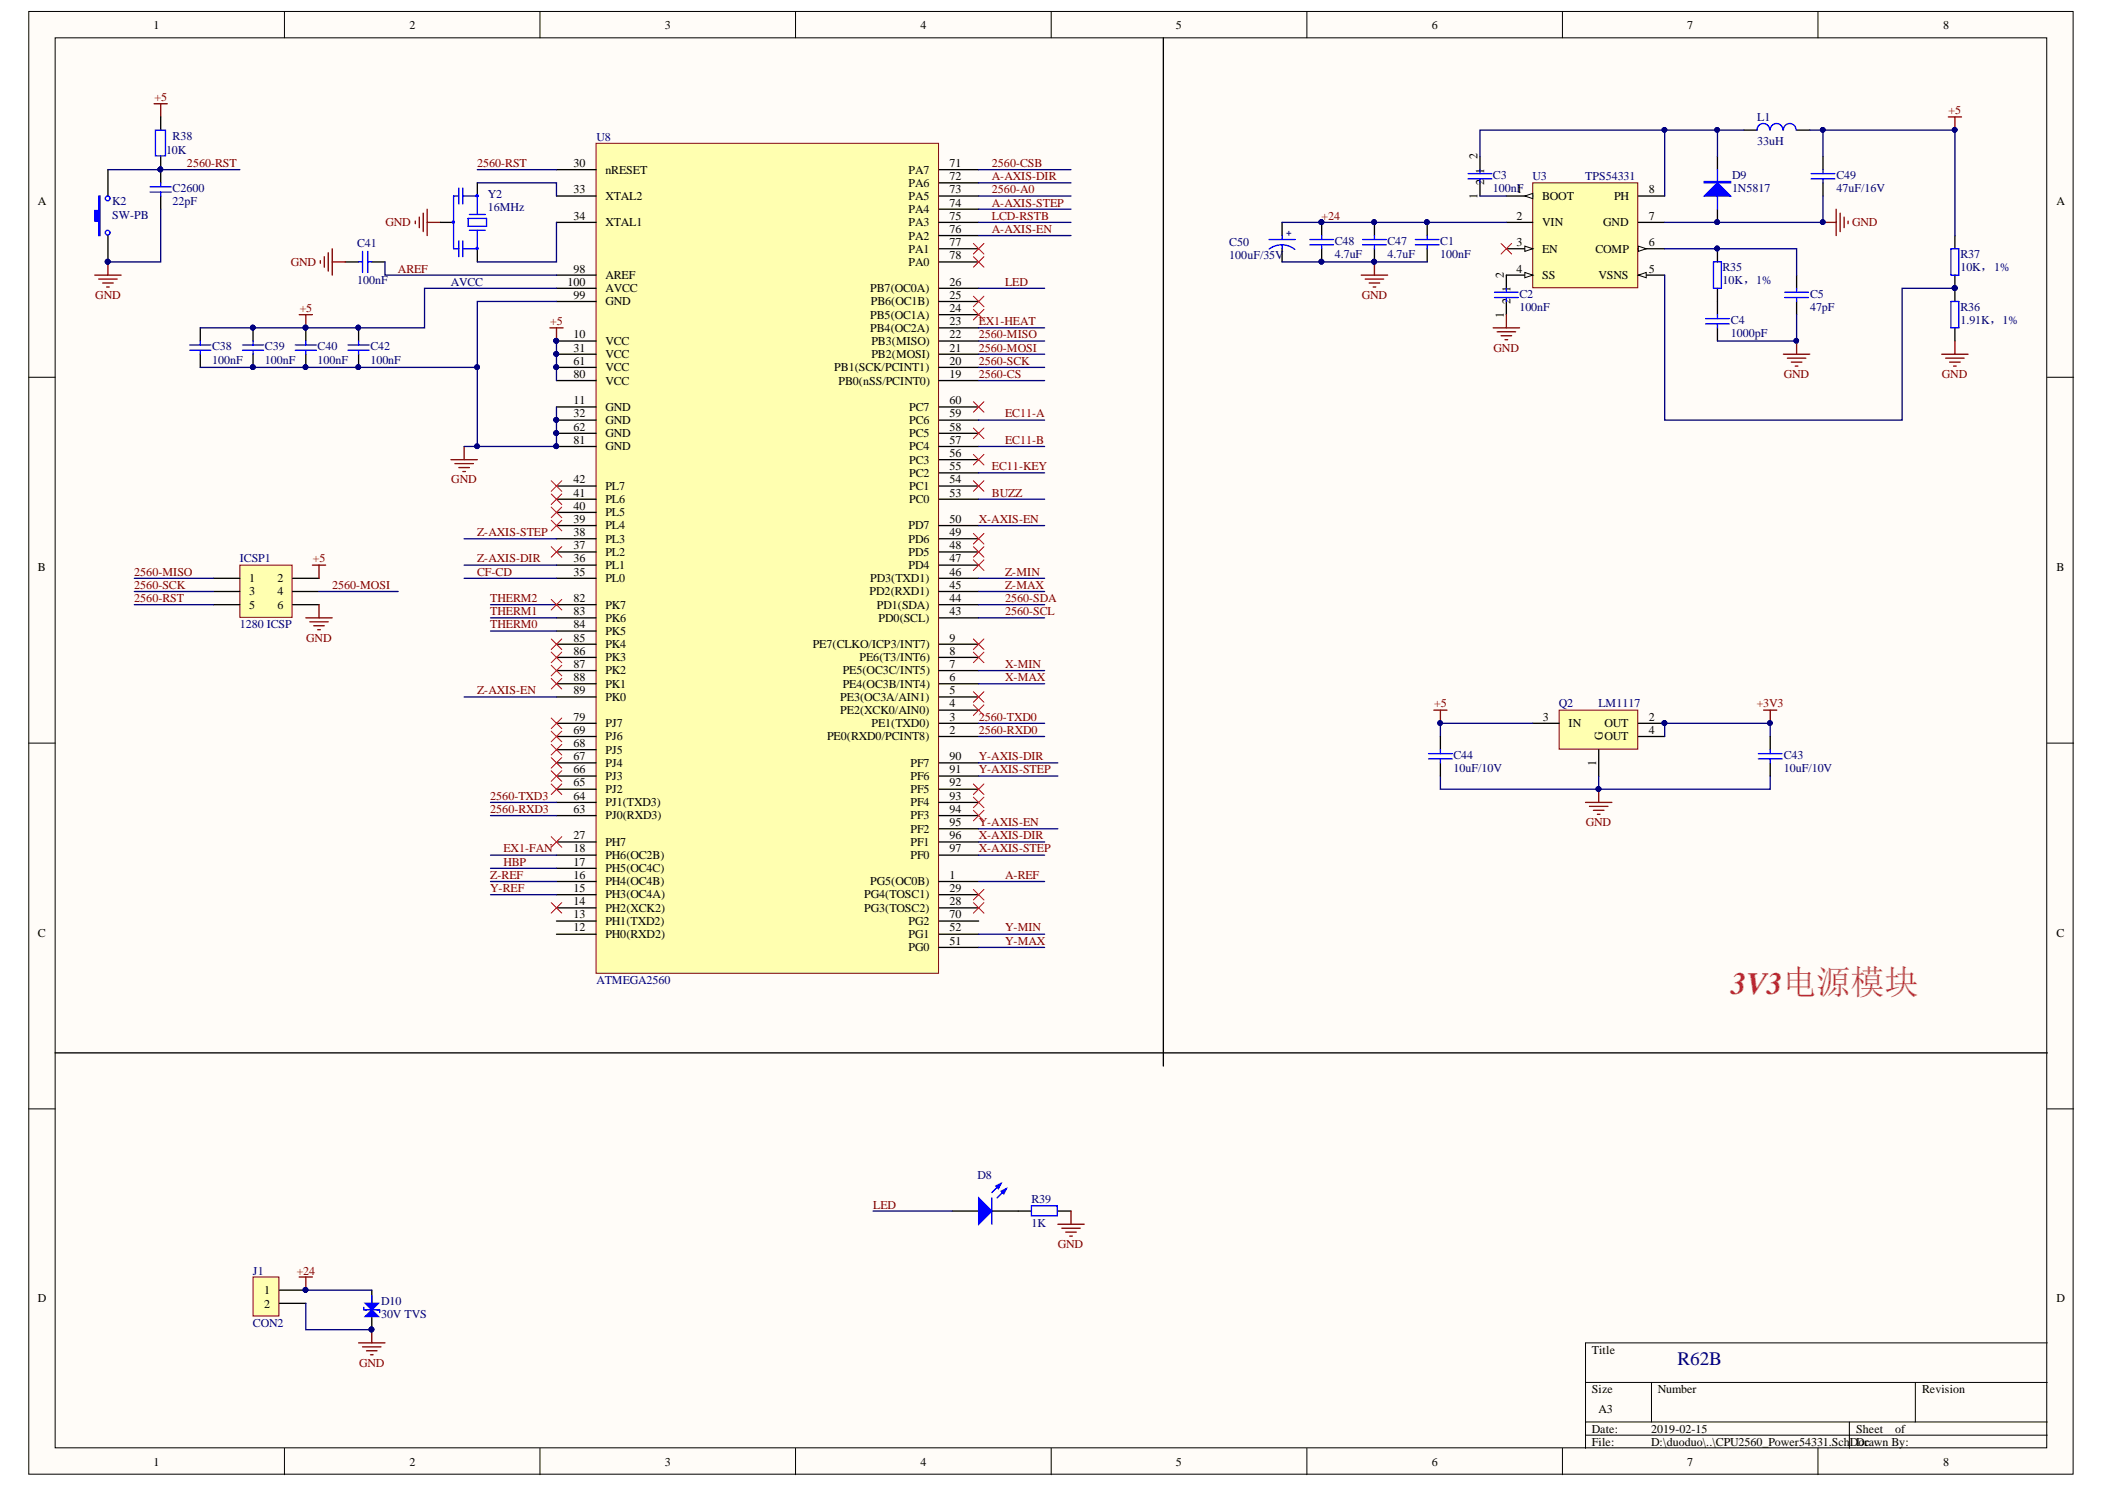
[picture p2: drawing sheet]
<svg xmlns="http://www.w3.org/2000/svg" width="297mm" height="210mm" viewBox="0 0 297 210" stroke-linecap="round" stroke-linejoin="round" font-family="sans-serif">
<defs><g id="words">
<text font-size="4.4" fill="#da2467" x="244.3" y="140.2">3V3电源模块</text>
<text font-size="2.7" fill="#000080" x="236.7" y="192.6">R62B</text>
<g font-size="1.7">
<text x="21.7" y="4.1">1</text>
<text x="57.8" y="4.1">2</text>
<text x="93.8" y="4.1">3</text>
<text x="129.9" y="4.1">4</text>
<text x="165.9" y="4.1">5</text>
<text x="202.1" y="4.1">6</text>
<text x="238.1" y="4.1">7</text>
<text x="274.2" y="4.1">8</text>
<text x="80.9" y="23.6">30</text>
<text x="134" y="23.6">71</text>
<text x="208.5" y="22.5" transform="rotate(-90 208.5 22.5)">2</text>
<text x="5.3" y="28.9">A</text>
<text x="80.9" y="27.3">33</text>
<text x="85.4" y="24.5">nRESET</text>
<text x="85.4" y="28.2">XTAL2</text>
<text x="128.2" y="24.5">PA7</text>
<text x="128.2" y="26.4">PA6</text>
<text x="128.2" y="28.2">PA5</text>
<text x="134" y="25.4">72</text>
<text x="134" y="27.3">73</text>
<text x="134" y="29.1">74</text>
<text x="208.5" y="28.1" transform="rotate(-90 208.5 28.1)">1</text>
<text x="209.4" y="26.1" transform="rotate(-90 209.4 26.1)">2</text>
<text x="209.4" y="24.5" transform="rotate(-90 209.4 24.5)">1</text>
<text x="214" y="27.3">1</text>
<text x="217.6" y="28.2">BOOT</text>
<text x="227.8" y="28.2">PH</text>
<text x="232.7" y="27.3">8</text>
<text x="290.2" y="28.9">A</text>
<text x="80.9" y="31">34</text>
<text x="85.4" y="31.9">XTAL1</text>
<text x="128.2" y="30.1">PA4</text>
<text x="128.2" y="31.9">PA3</text>
<text x="128.2" y="33.8">PA2</text>
<text x="128.2" y="35.7">PA1</text>
<text x="134" y="31">75</text>
<text x="134" y="32.9">76</text>
<text x="134" y="34.7">77</text>
<text x="214" y="31">2</text>
<text x="214" y="34.7">3</text>
<text x="217.6" y="31.9">VIN</text>
<text x="217.6" y="35.7">EN</text>
<text x="225.1" y="35.7">COMP</text>
<text x="226.2" y="31.9">GND</text>
<text x="232.7" y="34.7">6</text>
<text x="232.7" y="31">7</text>
<text x="80.1" y="40.3">100</text>
<text x="80.9" y="38.4">98</text>
<text x="85.4" y="39.4">AREF</text>
<text x="85.4" y="41.2">AVCC</text>
<text x="122.8" y="41.2">PB7(OC0A)</text>
<text x="128.2" y="37.5">PA0</text>
<text x="134" y="40.3">26</text>
<text x="134" y="36.6">78</text>
<text x="212.2" y="39.2" transform="rotate(-90 212.2 39.2)">2</text>
<text x="213.1" y="41.2" transform="rotate(-90 213.1 41.2)">1</text>
<text x="214" y="38.4">4</text>
<text x="217.6" y="39.4">SS</text>
<text x="225.6" y="39.4">VSNS</text>
<text x="232.7" y="38.4">5</text>
<text x="80.9" y="47.7">10</text>
<text x="80.9" y="42.2">99</text>
<text x="85.4" y="43.1">GND</text>
<text x="122.8" y="46.8">PB4(OC2A)</text>
<text x="122.8" y="44.9">PB5(OC1A)</text>
<text x="122.9" y="43.1">PB6(OC1B)</text>
<text x="134" y="47.7">22</text>
<text x="134" y="45.9">23</text>
<text x="134" y="44">24</text>
<text x="134" y="42.2">25</text>
<text x="212.2" y="44.9" transform="rotate(-90 212.2 44.9)">1</text>
<text x="213.1" y="42.8" transform="rotate(-90 213.1 42.8)">2</text>
<text x="80.9" y="49.6">31</text>
<text x="80.9" y="51.5">61</text>
<text x="80.9" y="53.3">80</text>
<text x="85.4" y="48.7">VCC</text>
<text x="85.4" y="50.5">VCC</text>
<text x="85.4" y="52.4">VCC</text>
<text x="117.7" y="52.4">PB1(SCK/PCINT1)</text>
<text x="123" y="50.5">PB2(MOSI)</text>
<text x="123" y="48.7">PB3(MISO)</text>
<text x="134" y="53.3">19</text>
<text x="134" y="51.5">20</text>
<text x="134" y="49.6">21</text>
<text x="80.9" y="57">11</text>
<text x="80.9" y="58.9">32</text>
<text x="85.4" y="58">GND</text>
<text x="85.4" y="59.8">GND</text>
<text x="85.4" y="54.2">VCC</text>
<text x="118.3" y="54.2">PB0(nSS/PCINT0)</text>
<text x="128.3" y="59.8">PC6</text>
<text x="128.3" y="58">PC7</text>
<text x="134" y="58.9">59</text>
<text x="134" y="57">60</text>
<text x="80.9" y="60.7">62</text>
<text x="80.9" y="62.6">81</text>
<text x="85.4" y="61.7">GND</text>
<text x="85.4" y="63.5">GND</text>
<text x="128.3" y="65.4">PC3</text>
<text x="128.3" y="63.5">PC4</text>
<text x="128.3" y="61.7">PC5</text>
<text x="134" y="64.5">56</text>
<text x="134" y="62.6">57</text>
<text x="134" y="60.7">58</text>
<text x="80.9" y="71.9">40</text>
<text x="80.9" y="70">41</text>
<text x="80.9" y="68.2">42</text>
<text x="85.4" y="71">PL6</text>
<text x="85.4" y="69.1">PL7</text>
<text x="128.3" y="71">PC0</text>
<text x="128.3" y="69.1">PC1</text>
<text x="128.3" y="67.3">PC2</text>
<text x="134" y="70">53</text>
<text x="134" y="68.2">54</text>
<text x="134" y="66.3">55</text>
<text x="80.9" y="77.5">37</text>
<text x="80.9" y="75.6">38</text>
<text x="80.9" y="73.8">39</text>
<text x="85.4" y="76.6">PL3</text>
<text x="85.4" y="74.7">PL4</text>
<text x="85.4" y="72.8">PL5</text>
<text x="128.2" y="76.6">PD6</text>
<text x="128.2" y="74.7">PD7</text>
<text x="134" y="77.5">48</text>
<text x="134" y="75.6">49</text>
<text x="134" y="73.8">50</text>
<text x="5.3" y="80.5">B</text>
<text x="35.2" y="82.1">1</text>
<text x="35.2" y="84">3</text>
<text x="39.2" y="82.1">2</text>
<text x="39.2" y="84">4</text>
<text x="80.9" y="81.2">35</text>
<text x="80.9" y="79.3">36</text>
<text x="85.4" y="82.1">PL0</text>
<text x="85.4" y="80.3">PL1</text>
<text x="85.4" y="78.4">PL2</text>
<text x="122.7" y="84">PD2(RXD1)</text>
<text x="122.8" y="82.1">PD3(TXD1)</text>
<text x="128.2" y="80.3">PD4</text>
<text x="128.2" y="78.4">PD5</text>
<text x="134" y="83.1">45</text>
<text x="134" y="81.2">46</text>
<text x="134" y="79.3">47</text>
<text x="290.2" y="80.5">B</text>
<text x="35.2" y="85.8">5</text>
<text x="39.2" y="85.8">6</text>
<text x="80.9" y="84.9">82</text>
<text x="80.9" y="86.8">83</text>
<text x="80.9" y="88.6">84</text>
<text x="85.4" y="85.8">PK7</text>
<text x="85.4" y="87.7">PK6</text>
<text x="85.4" y="89.6">PK5</text>
<text x="123.7" y="85.8">PD1(SDA)</text>
<text x="124" y="87.7">PD0(SCL)</text>
<text x="134" y="86.8">43</text>
<text x="134" y="84.9">44</text>
<text x="80.9" y="90.5">85</text>
<text x="80.9" y="92.4">86</text>
<text x="80.9" y="94.2">87</text>
<text x="85.4" y="91.4">PK4</text>
<text x="85.4" y="93.3">PK3</text>
<text x="85.4" y="95.1">PK2</text>
<text x="114.7" y="91.4">PE7(CLKO/ICP3/INT7)</text>
<text x="118.9" y="95.1">PE5(OC3C/INT5)</text>
<text x="121.3" y="93.3">PE6(T3/INT6)</text>
<text x="134" y="94.2">7</text>
<text x="134" y="92.4">8</text>
<text x="134" y="90.5">9</text>
<text x="80.9" y="101.6">79</text>
<text x="80.9" y="96.1">88</text>
<text x="80.9" y="97.9">89</text>
<text x="85.4" y="97">PK1</text>
<text x="85.4" y="98.9">PK0</text>
<text x="118.6" y="100.7">PE2(XCK0/AIN0)</text>
<text x="118.6" y="98.9">PE3(OC3A/AIN1)</text>
<text x="118.9" y="97">PE4(OC3B/INT4)</text>
<text x="134" y="101.6">3</text>
<text x="134" y="99.8">4</text>
<text x="134" y="97.9">5</text>
<text x="134" y="96.1">6</text>
<text x="217.7" y="101.6">3</text>
<text x="232.7" y="101.6">2</text>
<text x="80.9" y="107.2">67</text>
<text x="80.9" y="105.4">68</text>
<text x="80.9" y="103.5">69</text>
<text x="85.4" y="106.3">PJ5</text>
<text x="85.4" y="104.4">PJ6</text>
<text x="85.4" y="102.6">PJ7</text>
<text x="116.7" y="104.4">PE0(RXD0/PCINT8)</text>
<text x="123" y="102.6">PE1(TXD0)</text>
<text x="134" y="103.5">2</text>
<text x="134" y="107.2">90</text>
<text x="221.3" y="102.6">IN</text>
<text x="226.2" y="104.4" transform="rotate(-90 226.2 104.4)">G</text>
<text x="226.4" y="102.6">OUT</text>
<text x="226.4" y="104.4">OUT</text>
<text x="232.7" y="103.5">4</text>
<text x="80.9" y="112.8">64</text>
<text x="80.9" y="110.9">65</text>
<text x="80.9" y="109.1">66</text>
<text x="85.4" y="113.7">PJ1(TXD3)</text>
<text x="85.4" y="111.9">PJ2</text>
<text x="85.4" y="110">PJ3</text>
<text x="85.4" y="108.2">PJ4</text>
<text x="128.5" y="108.2">PF7</text>
<text x="128.5" y="110">PF6</text>
<text x="128.5" y="111.9">PF5</text>
<text x="128.5" y="113.7">PF4</text>
<text x="134" y="109.1">91</text>
<text x="134" y="110.9">92</text>
<text x="134" y="112.8">93</text>
<text x="225.2" y="108.1" transform="rotate(-90 225.2 108.1)">1</text>
<text x="80.9" y="118.4">27</text>
<text x="80.9" y="114.7">63</text>
<text x="85.4" y="119.3">PH7</text>
<text x="85.4" y="115.6">PJ0(RXD3)</text>
<text x="128.5" y="115.6">PF3</text>
<text x="128.5" y="117.4">PF2</text>
<text x="128.5" y="119.3">PF1</text>
<text x="134" y="114.7">94</text>
<text x="134" y="116.5">95</text>
<text x="134" y="118.4">96</text>
<text x="80.9" y="125.8">15</text>
<text x="80.9" y="124">16</text>
<text x="80.9" y="122.1">17</text>
<text x="80.9" y="120.2">18</text>
<text x="85.4" y="124.9">PH4(OC4B)</text>
<text x="85.4" y="123">PH5(OC4C)</text>
<text x="85.4" y="121.2">PH6(OC2B)</text>
<text x="122.8" y="124.9">PG5(OC0B)</text>
<text x="128.5" y="121.2">PF0</text>
<text x="134" y="124">1</text>
<text x="134" y="125.8">29</text>
<text x="134" y="120.2">97</text>
<text x="80.9" y="131.4">12</text>
<text x="80.9" y="129.5">13</text>
<text x="80.9" y="127.7">14</text>
<text x="85.4" y="130.5">PH1(TXD2)</text>
<text x="85.4" y="128.6">PH2(XCK2)</text>
<text x="85.4" y="126.7">PH3(OC4A)</text>
<text x="122" y="128.6">PG3(TOSC2)</text>
<text x="122" y="126.7">PG4(TOSC1)</text>
<text x="128.2" y="130.5">PG2</text>
<text x="134" y="127.7">28</text>
<text x="134" y="131.4">52</text>
<text x="134" y="129.5">70</text>
<text x="5.3" y="132.2">C</text>
<text x="85.4" y="132.3">PH0(RXD2)</text>
<text x="128.2" y="134.2">PG0</text>
<text x="128.2" y="132.3">PG1</text>
<text x="134" y="133.2">51</text>
<text x="290.2" y="132.2">C</text>
<text x="5.3" y="183.7">D</text>
<text x="37.3" y="182.6">1</text>
<text x="37.3" y="184.5">2</text>
<text x="290.2" y="183.7">D</text>
<text x="224.6" y="191">Title</text>
<text x="224.6" y="196.5">Size</text>
<text x="233.9" y="196.5">Number</text>
<text x="271.2" y="196.5">Revision</text>
<text x="224.6" y="202.1">Date:</text>
<text x="224.6" y="204">File:</text>
<text x="225.6" y="199.3">A3</text>
<text x="233" y="202.1">2019-02-15</text>
<text x="233" y="204">D:\duoduo\..\CPU2560_Power54331.SchDDrawn By:</text>
<text x="261.9" y="202.1">Sheet</text>
<text x="262.2" y="204">oc</text>
<text x="267.4" y="202.1">of</text>
<text x="21.7" y="206.8">1</text>
<text x="57.8" y="206.8">2</text>
<text x="93.8" y="206.8">3</text>
<text x="129.9" y="206.8">4</text>
<text x="165.9" y="206.8">5</text>
<text x="202.1" y="206.8">6</text>
<text x="238.1" y="206.8">7</text>
<text x="274.2" y="206.8">8</text>
</g>
<g font-size="1.7" fill="#800000">
<text x="21.8" y="14.3">+5</text>
<text x="275" y="16.1">+5</text>
<text x="26.4" y="23.6">2560-RST</text>
<text x="67.3" y="23.6">2560-RST</text>
<text x="140" y="23.6">2560-CSB</text>
<text x="140" y="29.1">A-AXIS-STEP</text>
<text x="140" y="25.4">A-AXIS-DIR</text>
<text x="140" y="27.3">2560-A0</text>
<text x="54.4" y="31.9">GND</text>
<text x="140" y="32.9">A-AXIS-EN</text>
<text x="140" y="31">LCD-RSTB</text>
<text x="186.5" y="31">+24</text>
<text x="261.3" y="31.9">GND</text>
<text x="41" y="37.5">GND</text>
<text x="56.2" y="38.4">AREF</text>
<text x="141.8" y="40.3">LED</text>
<text x="13.4" y="42.2">GND</text>
<text x="42.3" y="44">+5</text>
<text x="77.6" y="45.9">+5</text>
<text x="138.1" y="47.7">2560-MISO</text>
<text x="138.1" y="45.9">EX1-HEAT</text>
<text x="192.2" y="42.2">GND</text>
<text x="138.1" y="49.6">2560-MOSI</text>
<text x="138.1" y="51.5">2560-SCK</text>
<text x="138.1" y="53.3">2560-CS</text>
<text x="210.8" y="49.6">GND</text>
<text x="251.7" y="53.3">GND</text>
<text x="274" y="53.3">GND</text>
<text x="141.8" y="58.9">EC11-A</text>
<text x="141.8" y="62.6">EC11-B</text>
<text x="63.7" y="68.2">GND</text>
<text x="140" y="70">BUZZ</text>
<text x="140" y="66.3">EC11-KEY</text>
<text x="67.3" y="75.6">Z-AXIS-STEP</text>
<text x="138.1" y="73.8">X-AXIS-EN</text>
<text x="18.9" y="81.2">2560-MISO</text>
<text x="18.9" y="83.1">2560-SCK</text>
<text x="44.1" y="79.3">+5</text>
<text x="46.9" y="83.1">2560-MOSI</text>
<text x="67.3" y="79.3">Z-AXIS-DIR</text>
<text x="67.3" y="81.2">CF-CD</text>
<text x="141.8" y="81.2">Z-MIN</text>
<text x="141.8" y="83.1">Z-MAX</text>
<text x="18.9" y="84.9">2560-RST</text>
<text x="69.2" y="84.9">THERM2</text>
<text x="69.2" y="88.6">THERM0</text>
<text x="69.2" y="86.8">THERM1</text>
<text x="141.8" y="86.8">2560-SCL</text>
<text x="141.8" y="84.9">2560-SDA</text>
<text x="43.2" y="90.5">GND</text>
<text x="141.8" y="94.2">X-MIN</text>
<text x="67.3" y="97.9">Z-AXIS-EN</text>
<text x="138.1" y="101.6">2560-TXD0</text>
<text x="141.8" y="96.1">X-MAX</text>
<text x="202.4" y="99.8">+5</text>
<text x="247.9" y="99.8">+3V3</text>
<text x="138.1" y="103.5">2560-RXD0</text>
<text x="138.1" y="107.2">Y-AXIS-DIR</text>
<text x="69.2" y="112.8">2560-TXD3</text>
<text x="138.1" y="109.1">Y-AXIS-STEP</text>
<text x="69.2" y="114.7">2560-RXD3</text>
<text x="138.1" y="116.5">Y-AXIS-EN</text>
<text x="138.1" y="118.4">X-AXIS-DIR</text>
<text x="223.8" y="116.5">GND</text>
<text x="69.2" y="125.8">Y-REF</text>
<text x="69.2" y="124">Z-REF</text>
<text x="71" y="122.1">HBP</text>
<text x="71" y="120.2">EX1-FAN</text>
<text x="138.1" y="120.2">X-AXIS-STEP</text>
<text x="141.8" y="124">A-REF</text>
<text x="141.8" y="131.4">Y-MIN</text>
<text x="141.8" y="133.2">Y-MAX</text>
<text x="123.2" y="170.5">LED</text>
<text x="41.9" y="179.8">+24</text>
<text x="149.3" y="176.1">GND</text>
<text x="50.7" y="192.8">GND</text>
</g>
<g font-size="1.7" fill="#000080">
<text x="248" y="17.1">L1</text>
<text x="23.4" y="21.7">10K</text>
<text x="24.4" y="19.8">R38</text>
<text x="84.2" y="19.9">U8</text>
<text x="248" y="20.4">33uH</text>
<text x="15.8" y="29">K2</text>
<text x="24.4" y="27.1">C2600</text>
<text x="24.4" y="29">22pF</text>
<text x="68.8" y="27.9">Y2</text>
<text x="68.8" y="29.7">16MHz</text>
<text x="210.7" y="25.3">C3</text>
<text x="210.7" y="27.1">100nF</text>
<text x="216.3" y="25.4">U3</text>
<text x="223.7" y="25.4">TPS54331</text>
<text x="244.4" y="25.3">D9</text>
<text x="244.4" y="27.1">1N5817</text>
<text x="259.1" y="25.3">C49</text>
<text x="259.1" y="27.1">47uF/16V</text>
<text x="15.8" y="30.8">SW-PB</text>
<text x="50.4" y="34.9">C41</text>
<text x="173.5" y="34.7">C50</text>
<text x="188.3" y="34.6">C48</text>
<text x="195.8" y="34.6">C47</text>
<text x="203.2" y="34.6">C1</text>
<text x="50.4" y="40.1">100nF</text>
<text x="63.6" y="40.3">AVCC</text>
<text x="173.5" y="36.6">100uF/35V</text>
<text x="188.3" y="36.4">4.7uF</text>
<text x="195.8" y="36.4">4.7uF</text>
<text x="203.2" y="36.4">100nF</text>
<text x="214.4" y="42">C2</text>
<text x="243.1" y="38.3">R35</text>
<text x="243.1" y="40.1">10K，1%</text>
<text x="255.4" y="42">C5</text>
<text x="276.6" y="36.4">R37</text>
<text x="276.6" y="38.3">10K，1%</text>
<text x="214.4" y="43.9">100nF</text>
<text x="244.3" y="45.7">C4</text>
<text x="244.3" y="47.6">1000pF</text>
<text x="255.4" y="43.9">47pF</text>
<text x="276.6" y="43.9">R36</text>
<text x="276.6" y="45.7">1.91K，1%</text>
<text x="29.9" y="49.4">C38</text>
<text x="29.9" y="51.3">100nF</text>
<text x="37.4" y="49.4">C39</text>
<text x="37.4" y="51.3">100nF</text>
<text x="44.8" y="49.4">C40</text>
<text x="44.8" y="51.3">100nF</text>
<text x="52.3" y="49.4">C42</text>
<text x="52.3" y="51.3">100nF</text>
<text x="33.8" y="79.3">ICSP1</text>
<text x="33.8" y="88.6">1280 ICSP</text>
<text x="220" y="99.8">Q2</text>
<text x="225.6" y="99.8">LM1117</text>
<text x="205.1" y="107.1">C44</text>
<text x="251.7" y="107.1">C43</text>
<text x="205.1" y="108.9">10uF/10V</text>
<text x="251.7" y="108.9">10uF/10V</text>
<text x="84.2" y="138.8">ATMEGA2560</text>
<text x="137.9" y="166.4">D8</text>
<text x="145.6" y="169.8">R39</text>
<text x="145.6" y="173">1K</text>
<text x="35.7" y="179.8">J1</text>
<text x="53.8" y="184">D10</text>
<text x="53.8" y="185.9">30V TVS</text>
<text x="35.7" y="187.2">CON2</text>
</g>
<text font-size="1.4" fill="#000080" x="181.5" y="33.3">+</text>
</g></defs>
<g fill="#fffcf8" stroke="#000" stroke-width=".14">
<path d="M4.1 1.6h288.4v206.4h-288.4z"/>
<path d="M7.8 5.3h281v198.9h-281z"/>
</g>
<g fill="none" stroke="#000" stroke-width=".14">
<path d="M40.1 1.6v3.7M76.2 1.6v3.7M112.3 1.6v3.7M148.3 1.6v3.7M184.4 1.6v3.7M220.5 1.6v3.7M256.5 1.6v3.7M4.1 53.2h3.7M288.9 53.2h3.7M4.1 104.8h3.7M288.9 104.8h3.7M4.1 156.4h3.7"/>
<path d="M288.9 156.4h3.7M223.7 195h65.2M233 195v5.6M270.3 195v5.6M288.9 189.4h-65.2v14.9M40.1 204.3v3.7M76.2 204.3v3.7M112.3 204.3v3.7M148.3 204.3v3.7M184.4 204.3v3.7M220.5 204.3v3.7M223.7 200.6h65.2"/>
<path d="M223.7 202.5h65.2M256.5 204.3v3.7M261 200.6v3.7"/>
</g>
<path d="M21.7 14.6h1.9M22.7 14.6v1.9" fill="none" stroke="#800000" stroke-width=".19"/>
<path d="M84.1 20.2h48.3v117.1h-48.3z" fill="#ffffb0" stroke="#800000" stroke-width=".14"/>
<g fill="none" stroke="#000" stroke-width=".19">
<path d="M22.7 16.5v1.9M15.2 23.9v3.8M15.2 33.2v3.7M22.7 22.1v3.7M22.7 27.7v1.8M78.5 23.9h5.6M78.5 27.7h5.6M78.5 31.4h5.6M78.5 38.8h5.6M132.5 23.9h5.6M132.5 27.7h5.6M132.5 31.4h5.6"/>
<path d="M132.5 25.8h5.6M132.5 29.5h5.6M132.5 33.2h5.6M132.5 35.1h5.6M132.5 36.9h5.6M78.5 48.1h5.6M78.5 57.4h5.6M78.5 53.7h5.6M78.5 51.8h5.6M78.5 50h5.6M78.5 42.5h5.6M78.5 40.7h5.6"/>
<path d="M78.5 59.3h5.6M132.5 48.1h5.6M132.5 57.4h5.6M132.5 53.7h5.6M132.5 51.8h5.6M132.5 50h5.6M132.5 46.2h5.6M132.5 44.4h5.6M132.5 42.5h5.6M132.5 40.7h5.6M132.5 59.3h5.6M78.5 79.7h5.6"/>
<path d="M78.5 77.9h5.6M78.5 76h5.6M78.5 74.1h5.6M78.5 72.3h5.6M78.5 70.4h5.6M78.5 68.6h5.6M78.5 63h5.6M78.5 61.1h5.6M132.5 79.7h5.6M132.5 77.9h5.6M132.5 76h5.6M132.5 74.1h5.6"/>
<path d="M132.5 70.4h5.6M132.5 68.6h5.6M132.5 66.7h5.6M132.5 64.8h5.6M132.5 63h5.6M132.5 61.1h5.6M78.5 98.3h5.6M78.5 96.5h5.6M78.5 94.6h5.6M78.5 92.7h5.6M78.5 90.9h5.6M78.5 81.6h5.6"/>
<path d="M78.5 87.2h5.6M78.5 85.3h5.6M78.5 89h5.6M132.5 98.3h5.6M132.5 96.5h5.6M132.5 94.6h5.6M132.5 92.7h5.6M132.5 90.9h5.6M132.5 81.6h5.6M132.5 87.2h5.6M132.5 85.3h5.6M132.5 83.4h5.6"/>
<path d="M78.5 103.9h5.6M78.5 102h5.6M78.5 118.8h5.6M78.5 115.1h5.6M78.5 113.2h5.6M78.5 111.3h5.6M78.5 109.5h5.6M78.5 107.6h5.6M78.5 105.8h5.6M132.5 103.9h5.6M132.5 102h5.6M132.5 100.2h5.6"/>
<path d="M132.5 118.8h5.6M132.5 115.1h5.6M132.5 113.2h5.6M132.5 111.3h5.6M132.5 109.5h5.6M132.5 107.6h5.6M132.5 116.9h5.6M78.5 124.3h5.6M78.5 131.8h5.6M78.5 129.9h5.6M78.5 128.1h5.6M78.5 126.2h5.6"/>
<path d="M78.5 122.5h5.6M78.5 120.6h5.6M132.5 124.3h5.6M132.5 131.8h5.6M132.5 129.9h5.6M132.5 128.1h5.6M132.5 126.2h5.6M132.5 120.6h5.6M132.5 133.6h5.6"/>
</g>
<g fill="#000080" stroke="#000080" stroke-width=".14">
<circle cx="78.5" cy="48.1" r=".33"/>
<circle cx="78.5" cy="49.9" r=".33"/>
<circle cx="78.5" cy="59.2" r=".33"/>
<circle cx="78.5" cy="51.8" r=".33"/>
<circle cx="78.5" cy="61.1" r=".33"/>
<circle cx="78.5" cy="62.9" r=".33"/>
<circle cx="22.6" cy="23.9" r=".33"/>
<circle cx="15.2" cy="36.9" r=".33"/>
</g>
<path d="M21.9 18.4h1.4v3.6h-1.4zM21.2 26.3h3M21.2 27.1h3M22.7 25.8v.5M22.7 27.1v.6" fill="none" stroke="#00f" stroke-width=".19"/>
<path d="M58.6 31.2v.4M59.2 30.6v1.5M59.7 30.1v2.6M60.3 29.5v3.7M60.3 31.4h1.8" fill="none" stroke="#800000" stroke-width=".19"/>
<path d="M13.9 27.7h.2v5.5h-.2v-2h-.5v-1.5h.5z" fill-rule="evenodd" fill="#00f"/>
<g fill="none" stroke="#00f" stroke-width=".19">
<path d="M13.9 27.7h.2v5.5h-.2v-2h-.5v-1.5h.5zM50.6 36.9h.6M51.2 35.5v2.9M51.9 35.5v2.9M51.9 36.9h.6M26.8 48.7h3M26.8 49.4h3M28.3 48.1v.6M28.3 49.4v.6M34.2 48.7h3M34.2 49.4h3M35.7 48.1v.6"/>
<path d="M35.7 49.4v.6M41.7 48.7h2.9M41.7 49.4h2.9M43.2 48.1v.6M43.2 49.4v.6M49.1 48.7h3M49.1 49.4h3M50.6 48.1v.6M50.6 49.4v.6"/>
<circle cx="15.2" cy="28" r=".33"/>
<circle cx="15.2" cy="32.8" r=".33"/>
</g>
<g fill="#000080" stroke="#000080" stroke-width=".14">
<circle cx="15.2" cy="36.9" r=".33"/>
<circle cx="43.1" cy="46.2" r=".33"/>
<circle cx="78.5" cy="48.1" r=".33"/>
<circle cx="50.5" cy="51.8" r=".33"/>
<circle cx="50.5" cy="46.2" r=".33"/>
<circle cx="43.1" cy="51.8" r=".33"/>
<circle cx="35.7" cy="46.2" r=".33"/>
<circle cx="35.7" cy="51.8" r=".33"/>
</g>
<path d="M48.7 36.9h1.9M52.5 36.9h1.8M28.3 46.2v1.9M28.3 50v1.8M35.7 46.2v1.9M35.7 50v1.8M43.2 46.2v1.9M43.2 50v1.8M50.6 46.2v1.9M50.6 50v1.8" fill="none" stroke="#000" stroke-width=".19"/>
<g fill="none" stroke="#800000" stroke-width=".19">
<path d="M13.4 38.8h3.7M13.9 39.4h2.6M14.5 39.9h1.5M15.2 36.9v1.9M15 40.5h.4M42.2 44.4h1.9M43.2 44.4v1.8M77.6 46.2h1.9M78.5 46.2v1.9M63.6 64.8h3.8M64.2 65.4h2.6M64.7 66h1.5"/>
<path d="M65.3 66.5h.4M65.5 63v1.8"/>
</g>
<path d="M33.8 79.7h7.4v7.4h-7.4z" fill="#ffffb0" stroke="#800000" stroke-width=".14"/>
<g fill="none" stroke="#000" stroke-width=".19">
<path d="M164.2 5.3v145.1M62.1 31.4h1.9M67.4 25.8v1.9M67.4 35.1v1.8M208.8 22.1v1.8M208.8 25.8v1.9M242.4 22.1v1.8M242.4 29.5v1.9M242.4 35.1v1.8M242.4 40.7v3.7M242.4 46.2v1.9M30.1 81.6h3.7"/>
<path d="M30.1 83.4h3.7M30.1 85.3h3.7M41.3 81.6h3.7M41.3 83.4h3.7M41.3 85.3h3.7M7.8 148.5h281.1"/>
</g>
<path d="M45.2 36.8v.3M45.8 36.2v1.5M46.3 35.6v2.7M46.9 35.1v3.7M46.9 36.9h1.8M44.1 79.7h1.8M45 79.7v1.9M43.2 87.2h3.7M43.7 87.7h2.6M44.3 88.3h1.5M44.8 88.8h.4M45 85.3v1.9" fill="none" stroke="#800000" stroke-width=".19"/>
<g fill="none" stroke="#00f" stroke-width=".19">
<path d="M64.7 27.7h-.7v7.4h.7M64.7 26.5v2.3M64.7 34v2.2M65.3 27.7h2.1v2.6M65.3 26.5v2.3M65.3 34v2.2M66.1 30.8h2.6v1.1h-2.6zM66.2 32.5h2.3M66.2 30.3h2.3M67.4 32.5v2.6h-2.1M207.2 24.5h3.3M207.2 25.2h3.3"/>
<path d="M208.8 23.9v.6M208.8 25.2v.6M240.5 25.6h3.7v.2h-3.7zM240.5 25.7h3.7M241.8 36.9h1.1v3.8h-1.1zM242.4 23.9v5.6M240.7 44.9h3.3M240.7 45.7h3.3M242.4 44.4v.5M242.4 45.7v.5"/>
<circle cx="64" cy="31.3" r=".15"/>
<circle cx="67.3" cy="27.6" r=".15"/>
<circle cx="67.3" cy="35.1" r=".15"/>
</g>
<g fill="#000080" stroke="#000080" stroke-width=".14">
<circle cx="242.3" cy="35.1" r=".33"/>
<circle cx="242.3" cy="31.3" r=".33"/>
</g>
<path d="M240.5 27.7l1.9-1.9 1.8 1.9z" fill="#00f"/>
<path d="M249.7 18.4a.89 .89 0 0 0-.9-1 .89 .89 0 0 0-.9 1M251.6 18.4a.89 .89 0 0 0-.9-1 .89 .89 0 0 0-.9 1M253.4 18.4a.89 .89 0 0 0-.8-1 .89 .89 0 0 0-.9 1M240.5 27.7l1.9-1.9 1.8 1.9zM145.5 170.1h3.7v1.4h-3.7z" fill="none" stroke="#00f" stroke-width=".19"/>
<g fill="#000080" stroke="#000080" stroke-width=".14">
<circle cx="242.3" cy="31.3" r=".33"/>
<circle cx="275.8" cy="18.3" r=".33"/>
<circle cx="15.2" cy="36.9" r=".33"/>
<circle cx="78.5" cy="48.1" r=".33"/>
<circle cx="78.5" cy="49.9" r=".33"/>
<circle cx="78.5" cy="51.8" r=".33"/>
<circle cx="67.3" cy="51.8" r=".33"/>
<circle cx="67.3" cy="62.9" r=".33"/>
<circle cx="78.5" cy="62.9" r=".33"/>
<circle cx="78.5" cy="61.1" r=".33"/>
<circle cx="78.5" cy="59.2" r=".33"/>
<circle cx="22.6" cy="23.9" r=".33"/>
</g>
<path d="M246.1 18.4h1.8M253.5 18.4h1.9M134.4 170.8h3.7M140 170.8h5.5M149.3 170.8h1.8" fill="none" stroke="#000" stroke-width=".19"/>
<path d="M274.9 16.5h1.9M275.9 16.5v1.9" fill="none" stroke="#800000" stroke-width=".19"/>
<g fill="none" stroke="#000080" stroke-width=".19">
<path d="M15.2 23.9h18.6M22.7 29.5v7.4h-7.5M54.3 36.9v1.9h24.2M67.4 25.8h11.1v1.9M67.4 23.9h11.1M78.5 31.4v5.5h-11.1M138.1 33.2h13M138.1 25.8h13M138.1 29.5h13M78.5 48.1v5.6M78.5 42.5h-11.1v20.5h11.1v-5.6M138.1 48.1h9.3"/>
<path d="M138.1 50h9.3M138.1 51.8h9.3M138.1 53.7h9.3M138.1 40.7h9.3M65.5 76h13M65.5 79.7h13M65.5 63h1.9M138.1 74.1h9.3M19 81.6h11.1M19 83.4h11.1M19 85.3h11.1M45 83.4h11.2"/>
<path d="M65.5 98.3h13M69.2 85.3h9.3M69.2 87.2h9.3M69.2 89h9.3M138.1 81.6h9.3M138.1 83.4h9.3M138.1 85.3h9.3M138.1 87.2h9.3M138.1 94.6h9.3M138.1 96.5h9.3M69.2 113.2h9.3M69.2 115.1h9.3"/>
<path d="M138.1 102h9.3M138.1 103.9h9.3M138.1 118.8h9.3M138.1 107.6h11.2M138.1 109.5h11.2M138.1 116.9h11.2M69.2 120.6h9.3M69.2 122.5h9.3M138.1 120.6h9.3M138.1 131.8h9.3M138.1 133.6h9.3"/>
</g>
<path d="M138.1 169l1.9 1.8-1.9 1.9z" fill="#00f"/>
<path d="M138.1 169l1.9 1.8-1.9 1.9zM141.3 166.9l-1.3 1.3M142 167.7l-1.3 1.3" fill="none" stroke="#00f" stroke-width=".19"/>
<path d="M141.3 168l.7-.3-.4 .7z" fill="#00f"/>
<path d="M141.3 168l.7-.3-.4 .7z" fill="none" stroke="#00f" stroke-width=".19"/>
<path d="M140.5 167.3l.8-.4-.4 .8z" fill="#00f"/>
<path d="M140 169v3.7M140.5 167.3l.8-.4-.4 .8z" fill="none" stroke="#00f" stroke-width=".19"/>
<path d="M149.3 172.7h3.7M149.8 173.3h2.6M150.4 173.8h1.5M150.9 174.4h.4M151.1 170.8v1.9" fill="none" stroke="#800000" stroke-width=".19"/>
<path d="M138.1 23.9h13M138.1 31.4h13M138.1 27.7h13M138.1 46.2h9.3M138.1 70.4h9.3M65.5 81.6h13M123.2 170.8h11.2" fill="none" stroke="#000080" stroke-width=".19"/>
<g fill="none" stroke="#f00" stroke-width=".14">
<path d="M137.4 34.3l1.4 1.5M137.4 36.2l1.4 1.5M138.8 34.3l-1.4 1.5M138.8 36.2l-1.4 1.5M137.4 56.7l1.4 1.4M137.4 43.6l1.4 1.5M137.4 41.8l1.4 1.5M138.8 56.7l-1.4 1.4M138.8 43.6l-1.4 1.5M138.8 41.8l-1.4 1.5M77.8 71.5l1.5 1.5M77.8 69.7l1.5 1.5"/>
<path d="M77.8 67.8l1.5 1.5M77.8 73.4l1.5 1.5M77.8 77.1l1.5 1.5M79.3 71.5l-1.5 1.5M79.3 69.7l-1.5 1.5M79.3 67.8l-1.5 1.5M79.3 73.4l-1.5 1.5M79.3 77.1l-1.5 1.5M137.4 79l1.4 1.5M137.4 77.1l1.4 1.5M137.4 75.3l1.4 1.4M137.4 67.8l1.4 1.5"/>
<path d="M137.4 64.1l1.4 1.5M137.4 60.4l1.4 1.5M138.8 79l-1.4 1.5M138.8 77.1l-1.4 1.5M138.8 75.3l-1.4 1.4M138.8 67.8l-1.4 1.5M138.8 64.1l-1.4 1.5M138.8 60.4l-1.4 1.5M77.8 90.1l1.5 1.5M77.8 92l1.5 1.5M77.8 93.9l1.5 1.4M77.8 95.7l1.5 1.5"/>
<path d="M77.8 84.6l1.5 1.4M79.3 90.1l-1.5 1.5M79.3 92l-1.5 1.5M79.3 93.9l-1.5 1.4M79.3 95.7l-1.5 1.5M79.3 84.6l-1.5 1.4M137.4 99.4l1.4 1.5M137.4 97.6l1.4 1.5M137.4 92l1.4 1.5M137.4 90.1l1.4 1.5M138.8 99.4l-1.4 1.5M138.8 97.6l-1.4 1.5"/>
<path d="M138.8 92l-1.4 1.5M138.8 90.1l-1.4 1.5M77.8 101.3l1.5 1.5M77.8 110.6l1.5 1.5M77.8 108.7l1.5 1.5M77.8 106.9l1.5 1.5M77.8 105l1.5 1.5M77.8 103.1l1.5 1.5M77.8 118l1.5 1.5M79.3 101.3l-1.5 1.5M79.3 110.6l-1.5 1.5M79.3 108.7l-1.5 1.5"/>
<path d="M79.3 106.9l-1.5 1.5M79.3 105l-1.5 1.5M79.3 103.1l-1.5 1.5M79.3 118l-1.5 1.5M137.4 114.3l1.4 1.5M137.4 112.4l1.4 1.5M137.4 110.6l1.4 1.5M138.8 114.3l-1.4 1.5M138.8 112.4l-1.4 1.5M138.8 110.6l-1.4 1.5M77.8 127.3l1.5 1.5M79.3 127.3l-1.5 1.5"/>
<path d="M137.4 127.3l1.4 1.5M137.4 125.5l1.4 1.5M138.8 127.3l-1.4 1.5M138.8 125.5l-1.4 1.5"/>
</g>
<path d="M216.3 25.8h14.8v14.8h-14.8z" fill="#ffffb0" stroke="#800000" stroke-width=".14"/>
<path d="M212.6 27.7h3.7" fill="none" stroke="#000" stroke-width=".19"/>
<path d="M215.2 27.7l1.1-.4v.7z" fill="#fffcf8"/>
<path d="M215.2 27.7l1.1-.4v.7z" fill="none" stroke="#000" stroke-width=".14"/>
<path d="M212.6 31.4h3.7M212.6 35.1h3.7" fill="none" stroke="#000" stroke-width=".19"/>
<path d="M215.2 34.7l1.1 .4-1.1 .4z" fill="#fffcf8"/>
<path d="M215.2 34.7l1.1 .4-1.1 .4z" fill="none" stroke="#000" stroke-width=".14"/>
<path d="M212.6 38.8h3.7" fill="none" stroke="#000" stroke-width=".19"/>
<path d="M215.2 38.4l1.1 .4-1.1 .4z" fill="#fffcf8"/>
<path d="M215.2 38.4l1.1 .4-1.1 .4z" fill="none" stroke="#000" stroke-width=".14"/>
<path d="M231.2 38.8h3.7" fill="none" stroke="#000" stroke-width=".19"/>
<path d="M231.2 38.8l1.1-.4v.8z" fill="#fffcf8"/>
<path d="M231.2 38.8l1.1-.4v.8z" fill="none" stroke="#000" stroke-width=".14"/>
<path d="M231.2 35.1h3.7" fill="none" stroke="#000" stroke-width=".19"/>
<path d="M231.2 34.7l1.1 .4-1.1 .4z" fill="#fffcf8"/>
<path d="M231.2 34.7l1.1 .4-1.1 .4z" fill="none" stroke="#000" stroke-width=".14"/>
<g fill="none" stroke="#000" stroke-width=".19">
<path d="M186.5 31.4v1.8M186.5 35.1v1.8M193.9 31.4v1.8M193.9 35.1v1.8M201.4 31.4v1.8M201.4 35.1v1.8M212.6 38.8v1.9M231.2 31.4h3.7M231.2 27.7h3.7M253.5 38.8v1.9M257.2 22.1v1.8M257.2 25.8v1.9"/>
<path d="M275.9 33.2v1.9M275.9 38.8v3.7M212.6 42.5v1.9M253.5 42.5v1.9M275.9 46.2v1.9"/>
</g>
<path d="M234.9 18.4v9.3M242.4 18.4h3.7M255.4 18.4h1.8v3.7M257.2 18.4h18.7v14.8M208.8 22.1v-3.7h33.6v3.7M208.8 27.7h3.8M234.9 38.8v20.5h33.5v-18.6h7.5M234.9 35.1h18.6v3.7M257.2 27.7v3.7h-22.3M253.5 44.4v3.7h-11.1" fill="none" stroke="#000080" stroke-width=".19"/>
<g fill="#000080" stroke="#000080" stroke-width=".14">
<circle cx="234.9" cy="18.3" r=".33"/>
<circle cx="242.3" cy="18.3" r=".33"/>
<circle cx="257.2" cy="18.3" r=".33"/>
<circle cx="242.3" cy="31.3" r=".33"/>
<circle cx="257.2" cy="31.3" r=".33"/>
<circle cx="253.5" cy="48.1" r=".33"/>
<circle cx="275.8" cy="40.6" r=".33"/>
<circle cx="242.3" cy="35.1" r=".33"/>
<circle cx="275.8" cy="18.3" r=".33"/>
<circle cx="193.9" cy="31.3" r=".33"/>
<circle cx="193.9" cy="36.9" r=".33"/>
<circle cx="201.3" cy="31.3" r=".33"/>
<circle cx="186.5" cy="31.3" r=".33"/>
<circle cx="186.5" cy="36.9" r=".33"/>
</g>
<g fill="none" stroke="#00f" stroke-width=".19">
<path d="M184.8 34.5h3.4M184.8 33.8h3.4M186.5 33.2v.6M186.5 34.5v.6M192.3 34.5h3.3M192.3 33.8h3.3M193.9 33.2v.6M193.9 34.5v.6M199.7 34.5h3.4M199.7 33.8h3.4M201.4 33.2v.6M201.4 34.5v.6"/>
<path d="M255.6 25.2h3.3M255.6 24.5h3.3M257.2 23.9v.6M257.2 25.2v.6M275.3 35.1h1.1v3.7h-1.1zM210.9 41.2h3.3M210.9 42h3.3M212.6 40.7v.5M212.6 42v.5M251.8 41.2h3.4M251.8 42h3.4M253.5 40.7v.5"/>
<path d="M253.5 42v.5M275.3 42.5h1.1v3.7h-1.1z"/>
</g>
<g fill="none" stroke="#800000" stroke-width=".19">
<path d="M192.1 38.8h3.7M192.6 39.4h2.7M193.2 39.9h1.5M193.9 36.9v1.9M257.2 31.4h1.9M259.1 29.5v3.7M259.7 30.1v2.6M260.2 30.6v1.5M260.8 31.2v.4M193.8 40.5h.3M210.7 46.2h3.7M211.3 46.8h2.6"/>
<path d="M211.8 47.4h1.5M212.4 47.9h.4M212.6 44.4v1.8M251.7 50h3.7M252.2 50.5h2.6M252.8 51.1h1.5M253.3 51.6h.4M253.5 48.1v1.9M274 50h3.7M274.6 50.5h2.6M275.1 51.1h1.5M275.7 51.6h.3"/>
<path d="M275.9 48.1v1.9"/>
</g>
<path d="M211.8 34.3l1.5 1.5M213.3 34.3l-1.5 1.5" fill="none" stroke="#f00" stroke-width=".14"/>
<path d="M220 100.2h11.1v5.5h-11.1z" fill="#ffffb0" stroke="#800000" stroke-width=".14"/>
<path d="M180.9 31.4v1.8M180.9 35.1v1.8M203.3 103.9v1.9M203.3 107.6v1.9M216.3 102h3.7M225.6 105.8v3.7M231.2 102h3.7M231.2 103.9h3.7M249.8 103.9v1.9M249.8 107.6v1.9" fill="none" stroke="#000" stroke-width=".19"/>
<g fill="#000080" stroke="#000080" stroke-width=".14">
<circle cx="234.9" cy="102" r=".33"/>
<circle cx="203.2" cy="102" r=".33"/>
<circle cx="225.6" cy="111.3" r=".33"/>
<circle cx="249.7" cy="102" r=".33"/>
<circle cx="35.7" cy="51.8" r=".33"/>
<circle cx="43.1" cy="51.8" r=".33"/>
<circle cx="50.5" cy="51.8" r=".33"/>
<circle cx="67.3" cy="51.8" r=".33"/>
<circle cx="35.7" cy="46.2" r=".33"/>
<circle cx="43.1" cy="46.2" r=".33"/>
<circle cx="50.5" cy="46.2" r=".33"/>
<circle cx="201.3" cy="31.3" r=".33"/>
<circle cx="193.9" cy="31.3" r=".33"/>
<circle cx="186.5" cy="31.3" r=".33"/>
<circle cx="186.5" cy="36.9" r=".33"/>
<circle cx="193.9" cy="36.9" r=".33"/>
</g>
<g fill="none" stroke="#000080" stroke-width=".19">
<path d="M180.9 31.4h31.7M180.9 36.9h20.5M28.3 51.8h39.1M78.5 40.7h-18.6v5.5h-31.6M138.1 59.3h9.3M138.1 66.7h9.3M138.1 63h9.3M203.3 109.5v1.8h46.5v-1.8M216.3 102h-13v1.9M225.6 109.5v1.8M234.9 103.9v-1.9h14.9v1.9M69.2 126.2h9.3"/>
<path d="M69.2 124.3h9.3M138.1 124.3h9.3"/>
</g>
<path d="M202.3 100.2h1.9M203.3 100.2v1.8M223.7 113.2h3.8M224.3 113.7h2.6M224.9 114.3h1.4M225.4 114.9h.4M225.6 111.3v1.9M248.9 100.2h1.8M249.8 100.2v1.8" fill="none" stroke="#800000" stroke-width=".19"/>
<g fill="none" stroke="#00f" stroke-width=".19">
<path d="M179.1 33.8h3.7M180.9 34.5l.8 .1 1 .6M180.9 34.5l-1.1 .2-.7 .4M180.9 33.2v.6M180.9 34.5v.6M201.6 107.1h3.3M201.6 106.3h3.3M203.3 105.8v.5M203.3 107.1v.5M248.1 107.1h3.4M248.1 106.3h3.4M249.8 105.8v.5"/>
<path d="M249.8 107.1v.5"/>
</g>
<path d="M35.7 180.1h3.7v5.5h-3.7z" fill="#ffffb0" stroke="#800000" stroke-width=".14"/>
<path d="M39.4 182h3.8M39.4 183.9h3.8M52.5 182v1.9M52.5 185.7v1.9" fill="none" stroke="#000" stroke-width=".19"/>
<g fill="#000080" stroke="#000080" stroke-width=".14">
<circle cx="43.1" cy="182" r=".33"/>
<circle cx="52.4" cy="187.5" r=".33"/>
</g>
<path d="M42.2 180.1h1.9M43.2 180.1v1.9M50.6 189.4h3.7M51.2 190h2.6M51.7 190.5h1.5M52.3 191.1h.3M52.5 187.6v1.8" fill="none" stroke="#800000" stroke-width=".19"/>
<path d="M51.3 184.4v.4h2.3v.4M52.5 182.7v2.1" fill="none" stroke="#00f" stroke-width=".19"/>
<path d="M51.5 185.7l1-.9 .9 .9z" fill="#00f"/>
<path d="M51.5 185.7l1-.9 .9 .9z" fill="none" stroke="#00f" stroke-width=".19"/>
<path d="M51.5 183.9h1.9l-.9 .9z" fill="#00f"/>
<path d="M51.5 183.9h1.9l-.9 .9z" fill="none" stroke="#00f" stroke-width=".19"/>
<g fill="#000080" stroke="#000080" stroke-width=".14">
<circle cx="52.4" cy="187.5" r=".33"/>
<circle cx="43.1" cy="182" r=".33"/>
</g>
<path d="M43.2 183.9v3.7h9.3M43.2 182h9.3" fill="none" stroke="#000080" stroke-width=".19"/>
<use href="#words"/>
</svg>
